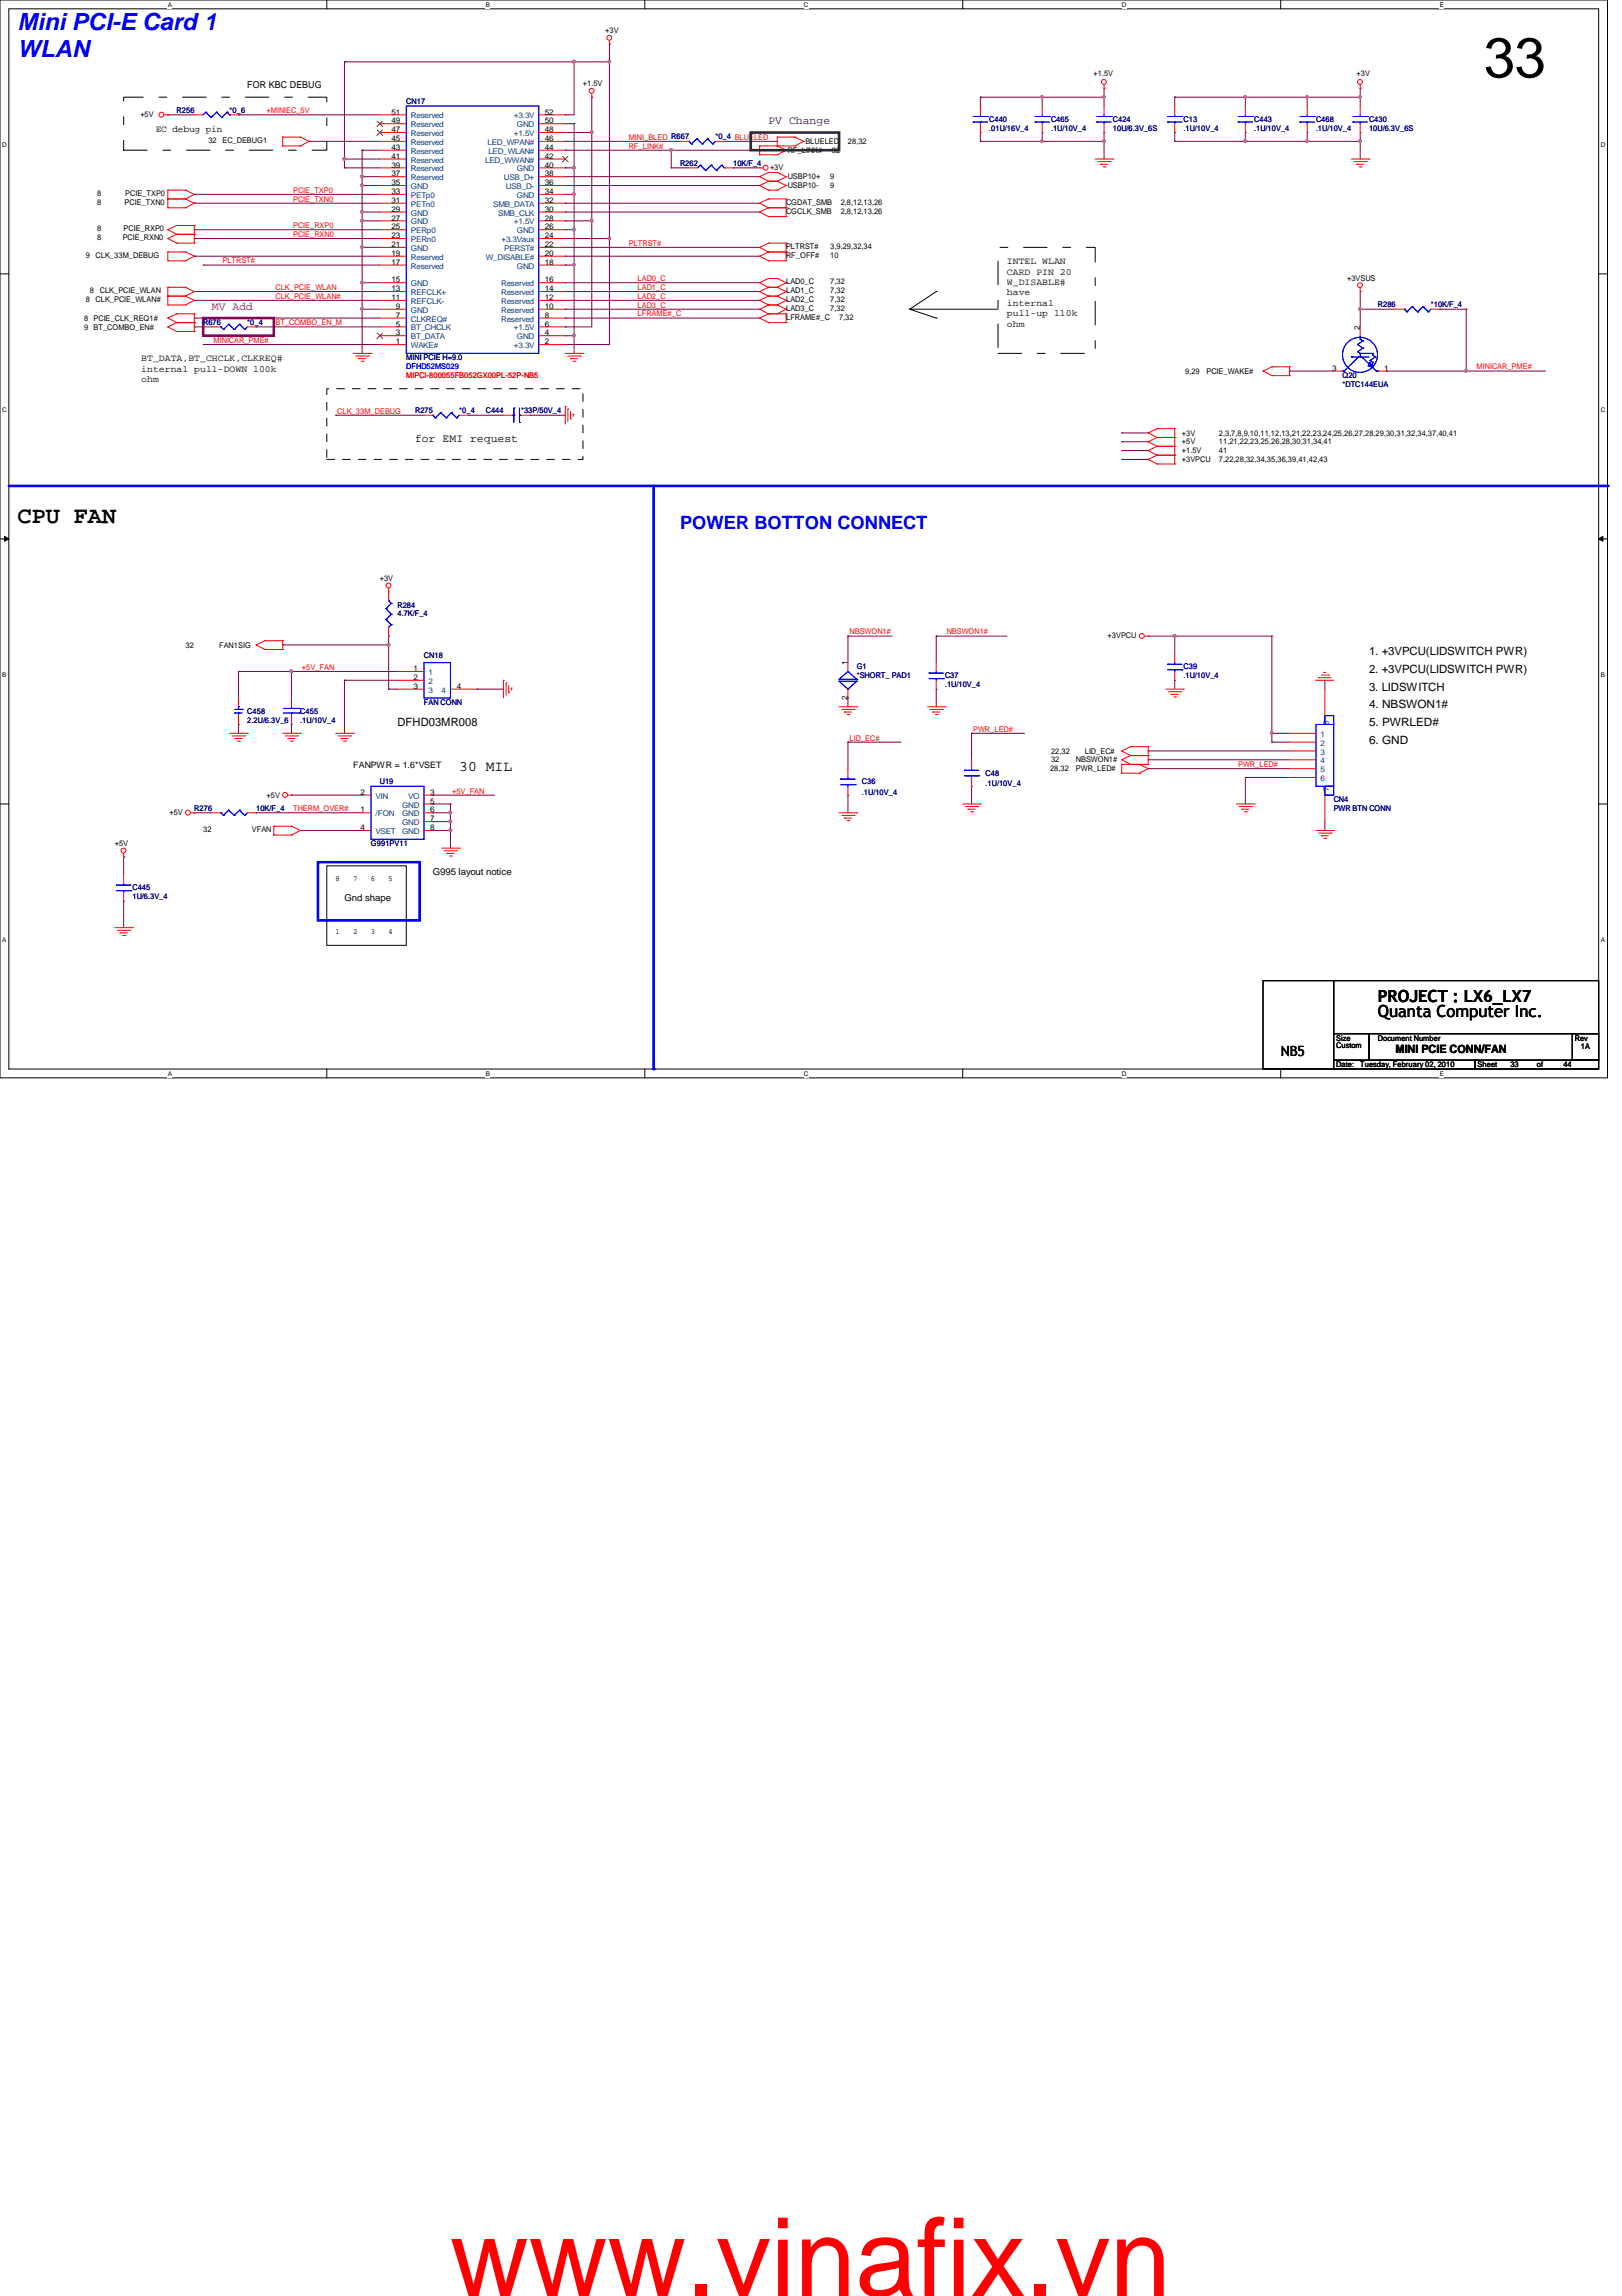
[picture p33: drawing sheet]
<svg xmlns="http://www.w3.org/2000/svg" width="210mm" height="297mm" viewBox="0 0 210 297" stroke-linecap="round" stroke-linejoin="round" font-family="sans-serif">
<defs><g id="words">
<text font-size="14.1" fill="#f00" x="58.2" y="297">www.vinafix.vn</text>
<text font-size="7.3" x="192" y="10">33</text>
<g font-size="3" fill="#00f">
<text x="2.3" y="3.9">Mini PCI-E Card 1</text>
<text x="2.3" y="7.4">WLAN</text>
</g>
<text font-size="3" x="2.3" y="67.7">CPU FAN</text>
<text font-size="2.4" fill="#00f" x="88" y="68.5">POWER BOTTON CONNECT</text>
<g font-size="2.2">
<text x="178.3" y="131.6">Quanta Computer Inc.</text>
<text x="178.3" y="129.6">PROJECT : LX6_LX7</text>
</g>
<text font-size="1.9" x="59.4" y="99.8">30 MIL</text>
<text font-size="1.8" x="165.7" y="136.7">NB5</text>
<text font-size="1.5" fill="#400040" x="99.4" y="16.1">PV Change</text>
<text font-size="1.5" fill="#800080" x="27.4" y="40.1">MV Add</text>
<g font-size="1.5">
<text x="53.7" y="57.2">for EMI request</text>
<text x="177.2" y="84.8">1. +3VPCU(LIDSWITCH PWR)</text>
<text x="177.2" y="87.1">2. +3VPCU(LIDSWITCH PWR)</text>
<text x="177.2" y="89.4">3. LIDSWITCH</text>
<text x="51.4" y="93.9">DFHD03MR008</text>
<text x="177.2" y="91.7">4. NBSWON1#</text>
<text x="177.2" y="93.9">5. PWRLED#</text>
<text x="177.2" y="96.2">6. GND</text>
<text x="180.6" y="136.2">MINI PCIE CONN/FAN</text>
</g>
<g font-size="1.2">
<text x="32" y="11.4">FOR KBC DEBUG</text>
<text x="20.2" y="17">EC debug pin</text>
<text x="130.3" y="34.2">INTEL WLAN</text>
<text x="130.3" y="35.5">CARD PIN 20</text>
<text x="130.3" y="36.9">W_DISABLE#</text>
<text x="130.3" y="38.2">have</text>
<text x="130.3" y="39.6">internal</text>
<text x="130.3" y="40.9">pull-up 110k</text>
<text x="18.3" y="46.7">BT_DATA,BT_CHCLK,CLKREQ#</text>
<text x="130.3" y="42.3">ohm</text>
<text x="18.3" y="48.1">internal pull-DOWN 100k</text>
<text x="18.3" y="49.4">ohm</text>
<text x="56" y="113.2">G995 layout notice</text>
<text x="44.6" y="116.6">Gnd shape</text>
</g>
<text font-size="1.1" x="45.7" y="99.4">FANPWR = 1.6*VSET</text>
<g font-size="1">
<text x="78.3" y="4.3">+3V</text>
<text x="75.4" y="11.2">+1.5V</text>
<text x="141.5" y="9.8">+1.5V</text>
<text x="175.6" y="9.8">+3V</text>
<text x="18.2" y="15.2">+5V</text>
<text x="50.7" y="14.8">51</text>
<text x="50.7" y="16">49</text>
<text x="50.7" y="17.1">47</text>
<text x="70.5" y="14.8">52</text>
<text x="70.5" y="16">50</text>
<text x="70.5" y="17.1">48</text>
<text x="27" y="18.5">32</text>
<text x="28.8" y="18.5">EC_DEBUG1</text>
<text x="50.7" y="18.2">45</text>
<text x="50.7" y="19.4">43</text>
<text x="50.7" y="20.5">41</text>
<text x="50.7" y="21.7">39</text>
<text x="50.7" y="22.8">37</text>
<text x="50.7" y="24">35</text>
<text x="70.5" y="18.2">46</text>
<text x="70.5" y="19.4">44</text>
<text x="70.5" y="20.5">42</text>
<text x="70.5" y="21.7">40</text>
<text x="70.5" y="22.8">38</text>
<text x="70.5" y="24">36</text>
<text x="99.7" y="22.1">+3V</text>
<text x="101.9" y="19.8">RF_LINK#</text>
<text x="101.9" y="23.2">USBP10+</text>
<text x="104.2" y="18.6">BLUELED</text>
<text x="107.4" y="23.2">9</text>
<text x="107.7" y="19.8">32</text>
<text x="109.7" y="18.6">28,32</text>
<text x="12.6" y="26.5">8</text>
<text x="12.6" y="29.9">8</text>
<text x="12.6" y="25.4">8</text>
<text x="16" y="29.9">PCIE_RXP0</text>
<text x="16.1" y="26.5">PCIE_TXN0</text>
<text x="16.2" y="25.4">PCIE_TXP0</text>
<text x="50.7" y="25.1">33</text>
<text x="50.7" y="26.2">31</text>
<text x="50.7" y="27.4">29</text>
<text x="50.7" y="28.5">27</text>
<text x="50.7" y="29.7">25</text>
<text x="70.5" y="25.1">34</text>
<text x="70.5" y="26.2">32</text>
<text x="70.5" y="27.4">30</text>
<text x="70.5" y="28.5">28</text>
<text x="70.5" y="29.7">26</text>
<text x="101.7" y="27.6">CGCLK_SMB</text>
<text x="101.7" y="26.5">CGDAT_SMB</text>
<text x="101.9" y="24.3">USBP10-</text>
<text x="107.4" y="24.3">9</text>
<text x="108.8" y="27.6">2,8,12,13,26</text>
<text x="108.8" y="26.5">2,8,12,13,26</text>
<text x="11.1" y="33.4">9</text>
<text x="12.4" y="33.4">CLK_33M_DEBUG</text>
<text x="12.6" y="31.1">8</text>
<text x="15.9" y="31.1">PCIE_RXN0</text>
<text x="50.7" y="30.8">23</text>
<text x="50.7" y="32">21</text>
<text x="50.7" y="33.1">19</text>
<text x="50.7" y="34.2">17</text>
<text x="70.5" y="30.8">24</text>
<text x="70.5" y="32">22</text>
<text x="70.5" y="33.1">20</text>
<text x="70.5" y="34.2">18</text>
<text x="101.7" y="33.4">RF_OFF#</text>
<text x="101.7" y="32.2">PLTRST#</text>
<text x="107.4" y="33.4">10</text>
<text x="107.4" y="32.2">3,9,29,32,34</text>
<text x="10.9" y="41.5">8 PCIE_CLK_REQ1#</text>
<text x="11.1" y="39.1">8</text>
<text x="11.6" y="37.9">8</text>
<text x="12.4" y="39.1">CLK_PCIE_WLAN#</text>
<text x="12.9" y="37.9">CLK_PCIE_WLAN</text>
<text x="50.7" y="36.5">15</text>
<text x="50.7" y="37.7">13</text>
<text x="50.7" y="38.8">11</text>
<text x="51.2" y="40">9</text>
<text x="51.2" y="41.1">7</text>
<text x="70.5" y="36.5">16</text>
<text x="70.5" y="37.7">14</text>
<text x="70.5" y="38.8">12</text>
<text x="70.5" y="40">10</text>
<text x="70.5" y="41.1">8</text>
<text x="101.7" y="36.8">LAD0_C</text>
<text x="101.7" y="37.9">LAD1_C</text>
<text x="101.7" y="39.1">LAD2_C</text>
<text x="101.7" y="41.4">LFRAME#_C</text>
<text x="101.7" y="40.2">LAD3_C</text>
<text x="107.4" y="36.8">7,32</text>
<text x="107.4" y="37.9">7,32</text>
<text x="107.4" y="39.1">7,32</text>
<text x="107.4" y="40.2">7,32</text>
<text x="108.6" y="41.4">7,32</text>
<text x="174.3" y="36.3">+3VSUS</text>
<text x="10.9" y="42.6">9 BT_COMBO_EN#</text>
<text x="51.2" y="42.2">5</text>
<text x="51.2" y="43.4">3</text>
<text x="51.2" y="44.5">1</text>
<text x="70.5" y="42.2">6</text>
<text x="70.5" y="43.4">4</text>
<text x="70.5" y="44.5">2</text>
<text x="172.4" y="48">3</text>
<text x="176" y="42.6" transform="rotate(-90 176 42.6)">2</text>
<text x="179.1" y="48">1</text>
<text x="153.4" y="48.3">9,29</text>
<text x="156.1" y="48.3">PCIE_WAKE#</text>
<text x="153" y="57.5">+5V</text>
<text x="153" y="58.6">+1.5V</text>
<text x="153" y="56.3">+3V</text>
<text x="153" y="59.8">+3VPCU</text>
<text x="157.7" y="58.6">41</text>
<text x="157.7" y="59.8">7,22,28,32,34,35,36,39,41,42,43</text>
<text x="157.7" y="57.5">11,21,22,23,25,26,28,30,31,34,41</text>
<text x="157.7" y="56.3">2,3,7,8,9,10,11,12,13,21,22,23,24,25,26,27,28,29,30,31,32,34,37,40,41</text>
<text x="49.1" y="75.2">+3V</text>
<text x="24" y="83.8">32</text>
<text x="28.4" y="83.8">FAN1SIG</text>
<text x="143.3" y="82.5">+3VPCU</text>
<text x="53.5" y="86.8">1</text>
<text x="53.5" y="88">2</text>
<text x="53.5" y="89.1">3</text>
<text x="59.1" y="89.1">4</text>
<text x="109.7" y="86.1" transform="rotate(-90 109.7 86.1)">1</text>
<text x="109.7" y="90.6" transform="rotate(-90 109.7 90.6)">2</text>
<text x="135.9" y="99.8">28,32</text>
<text x="136" y="98.6">32</text>
<text x="136" y="97.5">22,32</text>
<text x="139.2" y="98.6">NBSWON1#</text>
<text x="139.2" y="99.8">PWR_LED#</text>
<text x="140.4" y="97.5">LID_EC#</text>
<text x="21.9" y="105.5">+5V</text>
<text x="26.3" y="107.7">32</text>
<text x="32.6" y="107.7">VFAN</text>
<text x="34.5" y="103.2">+5V</text>
<text x="46.7" y="105.1">1</text>
<text x="46.7" y="102.8">2</text>
<text x="46.7" y="107.4">4</text>
<text x="55.7" y="102.8">3</text>
<text x="55.7" y="104">5</text>
<text x="55.7" y="105.1">6</text>
<text x="55.7" y="106.3">7</text>
<text x="55.7" y="107.4">8</text>
<text x="14.9" y="109.5">+5V</text>
<text x="43.4" y="114">8</text>
<text x="45.7" y="114">7</text>
<text x="48" y="114">6</text>
<text x="50.3" y="114">5</text>
<text x="43.4" y="120.9">1</text>
<text x="45.7" y="120.9">2</text>
<text x="48" y="120.9">3</text>
<text x="50.3" y="120.9">4</text>
<text x="172.9" y="134.6">Size</text>
<text x="172.9" y="135.6">Custom</text>
<text x="178.3" y="134.6">Document Number</text>
<text x="203.8" y="134.6">Rev</text>
<text x="204.6" y="135.8">1A</text>
<text x="172.9" y="138">Date:</text>
<text x="176" y="138">Tuesday, February 02, 2010</text>
<text x="191.2" y="138">Sheet</text>
<text x="195.5" y="138">33</text>
<text x="198.9" y="138">of</text>
<text x="202.3" y="138">44</text>
</g>
<g font-size="1" fill="#000080">
<text x="22.9" y="14.6">R256</text>
<text x="29.7" y="14.6">*0_6</text>
<text x="52.6" y="13.5">CN17</text>
<text x="128" y="15.7">C440</text>
<text x="128" y="16.9">.01U/16V_4</text>
<text x="136" y="15.7">C465</text>
<text x="136" y="16.9">.1U/10V_4</text>
<text x="144" y="15.7">C424</text>
<text x="144" y="16.9">10U/6.3V_6S</text>
<text x="153.2" y="15.7">C13</text>
<text x="153.2" y="16.9">.1U/10V_4</text>
<text x="162.3" y="15.7">C443</text>
<text x="162.3" y="16.9">.1U/10V_4</text>
<text x="170.3" y="15.7">C468</text>
<text x="170.3" y="16.9">.1U/10V_4</text>
<text x="177.2" y="15.7">C430</text>
<text x="177.2" y="16.9">10U/6.3V_6S</text>
<text x="88" y="21.5">R262</text>
<text x="92.6" y="18">*0_4 BLUELED</text>
<text x="94.9" y="21.5">10K/F_4</text>
<text x="178.3" y="39.8">R286</text>
<text x="185.2" y="39.8">*10K/F_4</text>
<text x="26.3" y="42">R676</text>
<text x="32" y="42">*0_4</text>
<text x="52.6" y="46.6">MINI PCIE H=9.0</text>
<text x="53.7" y="53.5">R275</text>
<text x="59.4" y="53.5">*0_4</text>
<text x="62.9" y="53.5">C444</text>
<text x="67.4" y="53.5">*33P/50V_4</text>
<text x="173.7" y="48.9">Q20</text>
<text x="173.7" y="50">*DTC144EUA</text>
<text x="51.4" y="78.6">R284</text>
<text x="51.4" y="79.8">4.7K/F_4</text>
<text x="54.9" y="85.1">CN18</text>
<text x="110.9" y="86.6">G1</text>
<text x="110.9" y="87.8">*SHORT_ PAD1</text>
<text x="122.3" y="87.8">C37</text>
<text x="122.3" y="88.9">.1U/10V_4</text>
<text x="153.2" y="86.6">C39</text>
<text x="153.2" y="87.8">.1U/10V_4</text>
<text x="32" y="92.3">C458</text>
<text x="32" y="93.5">2.2U/6.3V_6</text>
<text x="38.9" y="92.3">C455</text>
<text x="38.9" y="93.5">.1U/10V_4</text>
<text x="54.9" y="91.2">FAN CONN</text>
<text x="49.1" y="101.5">U19</text>
<text x="111.5" y="101.5">C36</text>
<text x="127.6" y="100.3">C48</text>
<text x="127.6" y="101.7">.1U/10V_4</text>
<text x="25.1" y="104.9">R276</text>
<text x="33.1" y="104.9">10K/F_4</text>
<text x="111.5" y="102.8">.1U/10V_4</text>
<text x="172.6" y="103.8">CN4</text>
<text x="172.6" y="104.9">PWR BTN CONN</text>
<text x="48" y="109.5">G991PV11</text>
<text x="17.1" y="115.2">C445</text>
<text x="17.1" y="116.3">1U/6.3V_4</text>
</g>
<g font-size="1" fill="#f00">
<text x="34.5" y="14.6">+MINIEC_5V</text>
<text x="81.4" y="18.1">MINI_BLED R667</text>
<text x="81.4" y="19.2">RF_LINK#</text>
<text x="37.9" y="26.1">PCIE_TXN0</text>
<text x="37.9" y="29.5">PCIE_RXP0</text>
<text x="37.9" y="24.9">PCIE_TXP0</text>
<text x="28.8" y="34.1">PLTRST#</text>
<text x="37.9" y="30.6">PCIE_RXN0</text>
<text x="81.4" y="31.8">PLTRST#</text>
<text x="35.6" y="37.5">CLK_PCIE_WLAN</text>
<text x="35.6" y="38.7">CLK_PCIE_WLAN#</text>
<text x="82.5" y="40.9">LFRAME#_C</text>
<text x="82.5" y="36.4">LAD0_C</text>
<text x="82.5" y="37.5">LAD1_C</text>
<text x="82.5" y="39.8">LAD3_C</text>
<text x="82.5" y="38.7">LAD2_C</text>
<text x="27.6" y="44.4">MINICAR_PME#</text>
<text x="35.6" y="42.1">BT_COMBO_EN_M</text>
<text x="191.1" y="47.8">MINICAR_PME#</text>
<text x="43.6" y="53.5">CLK_33M_DEBUG</text>
<text x="52.6" y="48.9">MIPCI-800055FB052GX00PL-52P-NB5</text>
<text x="109.9" y="82.1">NBSWON1#</text>
<text x="122.5" y="82.1">NBSWON1#</text>
<text x="39.1" y="86.7">+5V_FAN</text>
<text x="109.9" y="95.8">LID_EC#</text>
<text x="125.9" y="94.7">PWR_LED#</text>
<text x="160.2" y="99.2">PWR_LED#</text>
<text x="37.9" y="104.9">THERM_OVER#</text>
<text x="58.5" y="102.7">+5V_FAN</text>
</g>
<g font-size="1" fill="#004080">
<text x="53.2" y="15.3">Reserved</text>
<text x="53.2" y="16.5">Reserved</text>
<text x="53.2" y="17.6">Reserved</text>
<text x="66.5" y="15.3">+3.3V</text>
<text x="66.5" y="17.6">+1.5V</text>
<text x="66.9" y="16.5">GND</text>
<text x="53.2" y="18.8">Reserved</text>
<text x="53.2" y="19.9">Reserved</text>
<text x="53.2" y="21">Reserved</text>
<text x="53.2" y="22.2">Reserved</text>
<text x="53.2" y="23.3">Reserved</text>
<text x="62.8" y="21">LED_WWAN#</text>
<text x="63.1" y="18.8">LED_WPAN#</text>
<text x="63.2" y="19.9">LED_WLAN#</text>
<text x="65.2" y="23.3">USB_D+</text>
<text x="66.9" y="22.2">GND</text>
<text x="53.2" y="24.5">GND</text>
<text x="53.2" y="25.6">PETp0</text>
<text x="53.2" y="26.8">PETn0</text>
<text x="53.2" y="27.9">GND</text>
<text x="53.2" y="29">GND</text>
<text x="63.8" y="26.8">SMB_DATA</text>
<text x="64.5" y="27.9">SMB_CLK</text>
<text x="65.4" y="24.5">USB_D-</text>
<text x="66.5" y="29">+1.5V</text>
<text x="66.9" y="25.6">GND</text>
<text x="53.2" y="30.2">PERp0</text>
<text x="53.2" y="31.3">PERn0</text>
<text x="53.2" y="32.5">GND</text>
<text x="53.2" y="33.6">Reserved</text>
<text x="53.2" y="34.8">Reserved</text>
<text x="62.9" y="33.6">W_DISABLE#</text>
<text x="64.9" y="31.3">+3.3Vaux</text>
<text x="65.2" y="32.5">PERST#</text>
<text x="66.9" y="30.2">GND</text>
<text x="66.9" y="34.8">GND</text>
<text x="53.2" y="37">GND</text>
<text x="53.2" y="38.2">REFCLK+</text>
<text x="53.2" y="39.3">REFCLK-</text>
<text x="53.2" y="40.5">GND</text>
<text x="53.2" y="41.6">CLKREQ#</text>
<text x="64.9" y="37">Reserved</text>
<text x="64.9" y="38.2">Reserved</text>
<text x="64.9" y="39.3">Reserved</text>
<text x="64.9" y="40.5">Reserved</text>
<text x="64.9" y="41.6">Reserved</text>
<text x="53.2" y="42.8">BT_CHCLK</text>
<text x="53.2" y="43.9">BT_DATA</text>
<text x="53.2" y="45">WAKE#</text>
<text x="66.5" y="42.8">+1.5V</text>
<text x="66.5" y="45">+3.3V</text>
<text x="66.9" y="43.9">GND</text>
<text x="55.5" y="87.3">1</text>
<text x="55.5" y="88.5">2</text>
<text x="55.5" y="89.6">3</text>
<text x="57.1" y="89.6">4</text>
<text x="170.9" y="95.3">1</text>
<text x="172" y="93.8" transform="rotate(-90 172 93.8)">8</text>
<text x="170.9" y="96.5">2</text>
<text x="170.9" y="97.6">3</text>
<text x="170.9" y="98.8">4</text>
<text x="170.9" y="99.9">5</text>
<text x="170.9" y="101">6</text>
<text x="48.6" y="105.6">/FON</text>
<text x="48.6" y="103.3">VIN</text>
<text x="48.6" y="107.9">VSET</text>
<text x="52" y="104.5">GND</text>
<text x="52" y="105.6">GND</text>
<text x="52" y="106.8">GND</text>
<text x="52" y="107.9">GND</text>
<text x="52.8" y="103.3">VO</text>
<text x="172" y="102.3" transform="rotate(-90 172 102.3)">7</text>
</g>
<text font-size="1" fill="#00f" x="52.6" y="47.8">DFHD52MS029</text>
<g font-size=".8">
<text x="21.7" y=".9">A</text>
<text x="62.9" y=".9">B</text>
<text x="104" y=".9">C</text>
<text x="145.2" y=".9">D</text>
<text x="186.3" y=".9">E</text>
<text x=".3" y="19.1">D</text>
<text x="207.2" y="19.1">D</text>
<text x=".3" y="53.3">C</text>
<text x="207.2" y="53.3">C</text>
<text x=".3" y="87.6">B</text>
<text x="207.2" y="87.6">B</text>
<text x=".3" y="121.9">A</text>
<text x="207.2" y="121.9">A</text>
<text x="21.7" y="139.2">A</text>
<text x="62.9" y="139.2">B</text>
<text x="104" y="139.2">C</text>
<text x="145.2" y="139.2">D</text>
<text x="186.3" y="139.2">E</text>
</g>
</g></defs>
<path d="M0 0h208v139.4h-208zM1.1 1.1h205.8v137.2h-205.8z" fill="none" stroke="#000" stroke-width=".13"/>
<g fill="#fff">
<path d="M21.7 .1h.6v1h-.6z"/>
<path d="M21.7 138.4h.6v1h-.6z"/>
</g>
<path d="M42.3 0v1.1M42.3 138.3v1.1" fill="none" stroke="#000" stroke-width=".13"/>
<g fill="#fff">
<path d="M62.9 .1h.5v1h-.5z"/>
<path d="M62.9 138.4h.5v1h-.5z"/>
</g>
<path d="M83.4 0v1.1M83.4 138.3v1.1" fill="none" stroke="#000" stroke-width=".13"/>
<g fill="#fff">
<path d="M104 .1h.6v1h-.6z"/>
<path d="M104 138.4h.6v1h-.6z"/>
</g>
<path d="M124.6 0v1.1M124.6 138.3v1.1" fill="none" stroke="#000" stroke-width=".13"/>
<g fill="#fff">
<path d="M145.2 .1h.6v1h-.6z"/>
<path d="M145.2 138.4h.6v1h-.6z"/>
</g>
<path d="M165.7 0v1.1M165.7 138.3v1.1" fill="none" stroke="#000" stroke-width=".13"/>
<g fill="#fff">
<path d="M186.3 .1h.6v1h-.6z"/>
<path d="M186.3 138.4h.6v1h-.6z"/>
<path d="M.3 18.3h.6v.9h-.6z"/>
<path d="M207.2 18.3h.6v.9h-.6z"/>
<path d="M.3 52.6h.6v.9h-.6z"/>
<path d="M207.2 52.6h.6v.9h-.6z"/>
</g>
<path d="M0 35.4h1.1M206.9 35.4h1.1" fill="none" stroke="#000" stroke-width=".13"/>
<g fill="#fff">
<path d="M.3 86.9h.5v.9h-.5z"/>
<path d="M207.2 86.9h.5v.9h-.5z"/>
</g>
<path d="M0 69.7h1.1M.6 69.4l.5 .3-.5 .3zM206.9 69.7l.5-.3v.6zM206.9 69.7h1.1" fill="none" stroke="#000" stroke-width=".13"/>
<path d="M.6 69.4l.5 .3-.5 .3zM206.9 69.7l.5-.3v.6z" fill="#000"/>
<g fill="#fff">
<path d="M.3 121.2h.5v.9h-.5z"/>
<path d="M207.2 121.2h.5v.9h-.5z"/>
</g>
<path d="M0 104h1.1M206.9 104h1.1" fill="none" stroke="#000" stroke-width=".13"/>
<g fill="none" stroke="#800040" stroke-width=".13">
<path d="M86.9 19.4h.1M86.9 19.4h11.4M169.2 12.6h.1M169.2 12.6v1.1M25.1 26.3h.1M25.1 30.9h.1M25.1 37.7h.1M25.1 38.9h.1M25.1 29.7h.1M25.1 25.1h.1M25.1 26.3h24M25.1 30.9h24"/>
<path d="M25.1 37.7h24M25.1 38.9h24M25.1 29.7h24M25.1 25.1h24M73.2 32h.1M73.2 32h25.1M25.1 41.1h.1M25.1 41.1h24M26.3 44.6h.1M26.3 44.6h22.8"/>
</g>
<path d="M86.7 19.3h.3v.2l-.2 .1-.1-.1z" fill-rule="evenodd" fill="#f0f"/>
<path d="M86.7 19.3h.3v.2l-.2 .1-.1-.1z" fill="none" stroke="#f0f" stroke-width=".13"/>
<g fill="none" stroke="#800040" stroke-width=".13">
<path d="M73.2 14.9h.1M73.2 14.9h1.1M76.6 12.6h.1M76.6 12.6v4.5M126.9 12.6h.1M126.9 12.6v1.1M134.9 12.6h.1M134.9 12.6v1.1M46.9 32h.1M46.9 32h2.2M73.2 30.9h.1M73.2 28.6h.1"/>
<path d="M73.2 30.9h5.7M73.2 28.6h3.4M74.3 29.7h.1M74.3 29.7v4.6"/>
</g>
<path d="M74.1 29.6h.3v.2l-.1 .1-.2-.1z" fill-rule="evenodd" fill="#f0f"/>
<path d="M74.1 29.6h.3v.2l-.1 .1-.2-.1z" fill="none" stroke="#f0f" stroke-width=".13"/>
<path d="M126.9 12.6h.1M126.9 12.6h8M169.2 12.6h.1M169.2 12.6h6.8M176 12.6h.1M176 12.6v1.1" fill="none" stroke="#800040" stroke-width=".13"/>
<path d="M175.9 12.4h.2v.3h-.1h-.1z" fill-rule="evenodd" fill="#f0f"/>
<path d="M175.9 12.4h.2v.3h-.1h-.1z" fill="none" stroke="#f0f" stroke-width=".13"/>
<path d="M76.6 17.1h.1M76.6 17.1v25.2M126.9 17.1h.1M126.9 17.1v1.2M73.2 25.1h.1M73.2 25.1h1.1M76.6 28.6h.1" fill="none" stroke="#800040" stroke-width=".13"/>
<path d="M76.4 28.4h.3v.3h-.2h-.1z" fill-rule="evenodd" fill="#f0f"/>
<path d="M76.4 28.4h.3v.3h-.2h-.1z" fill="none" stroke="#f0f" stroke-width=".13"/>
<path d="M76.4 17h.3v.2l-.2 .1-.1-.1z" fill-rule="evenodd" fill="#f0f"/>
<path d="M76.4 17h.3v.2l-.2 .1-.1-.1z" fill="none" stroke="#f0f" stroke-width=".13"/>
<path d="M134.9 12.6h.1M134.9 12.6h8M73.2 42.3h.1M73.2 42.3h3.4" fill="none" stroke="#800040" stroke-width=".13"/>
<path d="M142.7 12.4h.3v.3h-.2h-.1z" fill-rule="evenodd" fill="#f0f"/>
<path d="M142.7 12.4h.3v.3h-.2h-.1z" fill="none" stroke="#f0f" stroke-width=".13"/>
<path d="M134.7 12.4h.3v.3h-.2h-.1z" fill-rule="evenodd" fill="#f0f"/>
<path d="M134.7 12.4h.3v.3h-.2h-.1z" fill="none" stroke="#f0f" stroke-width=".13"/>
<path d="M176 18.3h.1M176 18.3v2.3" fill="none" stroke="#800040" stroke-width=".13"/>
<path d="M175.9 18.1h.2v.3l-.1 .1-.1-.1z" fill-rule="evenodd" fill="#f0f"/>
<path d="M175.9 18.1h.2v.3l-.1 .1-.1-.1z" fill="none" stroke="#f0f" stroke-width=".13"/>
<g fill="none" stroke="#800040" stroke-width=".13">
<path d="M73.2 17.1h.1M73.2 17.1h3.4M142.9 12.6h.1M142.9 11.4h.1M142.9 11.4v2.3M73.2 33.1h.1M73.2 33.1h25.1M94.9 21.7h.1M94.9 21.7h3.4M73.2 43.4h.1M73.2 43.4h1.1M166.9 48h.1"/>
<path d="M166.9 48h5.7M189.7 48h.1M189.7 48h10.3"/>
</g>
<path d="M189.6 47.8h.2v.3l-.1 .1-.1-.1z" fill-rule="evenodd" fill="#f0f"/>
<path d="M189.6 47.8h.2v.3l-.1 .1-.1-.1z" fill="none" stroke="#f0f" stroke-width=".13"/>
<g fill="none" stroke="#800040" stroke-width=".13">
<path d="M73.2 18.3h.1M73.2 18.3h14.8M86.9 19.4h.1M86.9 19.4v2.3M44.6 21.7h.1M44.6 20.6h.1M44.6 21.7h4.5M44.6 20.6v1.1M44.6 20.6h4.5M86.9 21.7h.1M86.9 21.7h2.3M43.4 53.7h.1"/>
<path d="M43.4 53.7h11.5M60.6 53.7h.1M60.6 53.7h4.6M68.6 53.7h.1M68.6 53.7h4.6"/>
</g>
<path d="M44.4 20.4h.3v.3h-.2h-.1z" fill-rule="evenodd" fill="#f0f"/>
<path d="M44.4 20.4h.3v.3h-.2h-.1z" fill="none" stroke="#f0f" stroke-width=".13"/>
<path d="M44.6 8h.1M44.6 8v12.6M74.3 8h.1M74.3 8v6.9M78.9 5.7h.1M78.9 5.7v2.3M78.9 30.9h.1M78.9 30.9v13.7" fill="none" stroke="#800040" stroke-width=".13"/>
<path d="M78.7 30.7h.3v.3h-.2h-.1z" fill-rule="evenodd" fill="#f0f"/>
<path d="M78.7 30.7h.3v.3h-.2h-.1z" fill="none" stroke="#f0f" stroke-width=".13"/>
<path d="M73.2 44.6h.1M73.2 44.6h5.7M176 40h.1M176 40h4.6M176 40v2.3" fill="none" stroke="#800040" stroke-width=".13"/>
<path d="M175.9 39.8h.2v.3l-.1 .1-.1-.1z" fill-rule="evenodd" fill="#f0f"/>
<path d="M175.9 39.8h.2v.3l-.1 .1-.1-.1z" fill="none" stroke="#f0f" stroke-width=".13"/>
<path d="M134.9 18.3h.1M134.9 18.3h8M46.9 24h.1M46.9 24v3.4M186.3 40h.1M186.3 40h3.4M189.7 40h.1M189.7 40v8" fill="none" stroke="#800040" stroke-width=".13"/>
<path d="M46.7 23.8h.3v.3l-.2 .1-.1-.1z" fill-rule="evenodd" fill="#f0f"/>
<path d="M46.7 23.8h.3v.3l-.2 .1-.1-.1z" fill="none" stroke="#f0f" stroke-width=".13"/>
<path d="M73.2 16h.1M73.2 16h1.1M134.9 17.1h.1M134.9 17.1v1.2M169.2 17.1h.1M169.2 17.1v1.2M73.2 21.7h.1M73.2 21.7h1.1" fill="none" stroke="#800040" stroke-width=".13"/>
<path d="M134.7 18.1h.3v.3l-.2 .1-.1-.1z" fill-rule="evenodd" fill="#f0f"/>
<path d="M134.7 18.1h.3v.3l-.2 .1-.1-.1z" fill="none" stroke="#f0f" stroke-width=".13"/>
<path d="M46.9 32h.1M46.9 32v4.6" fill="none" stroke="#800040" stroke-width=".13"/>
<path d="M46.7 31.8h.3v.3l-.2 .1-.1-.1z" fill-rule="evenodd" fill="#f0f"/>
<path d="M46.7 31.8h.3v.3l-.2 .1-.1-.1z" fill="none" stroke="#f0f" stroke-width=".13"/>
<path d="M46.9 19.4h.1M46.9 19.4v4.6M46.9 36.6h.1M46.9 22.9h.1M46.9 36.6h2.2M74.3 43.4h.1M74.3 43.4v2.3" fill="none" stroke="#800040" stroke-width=".13"/>
<path d="M74.1 43.3h.3v.2l-.1 .1-.2-.1z" fill-rule="evenodd" fill="#f0f"/>
<path d="M74.1 43.3h.3v.2l-.1 .1-.2-.1z" fill="none" stroke="#f0f" stroke-width=".13"/>
<path d="M46.9 27.4h.1M46.9 27.4h2.2M74.3 21.7h.1M74.3 21.7v3.4" fill="none" stroke="#800040" stroke-width=".13"/>
<path d="M74.1 21.6h.3v.2l-.1 .1-.2-.1z" fill-rule="evenodd" fill="#f0f"/>
<path d="M74.1 21.6h.3v.2l-.1 .1-.2-.1z" fill="none" stroke="#f0f" stroke-width=".13"/>
<path d="M46.9 24h.1M46.9 22.9h.1M46.9 24h2.2M46.9 22.9h2.2" fill="none" stroke="#800040" stroke-width=".13"/>
<path d="M46.7 22.7h.3v.3h-.2h-.1z" fill-rule="evenodd" fill="#f0f"/>
<path d="M46.7 22.7h.3v.3h-.2h-.1z" fill="none" stroke="#f0f" stroke-width=".13"/>
<path d="M46.9 36.6h.1M46.9 36.6v3.4" fill="none" stroke="#800040" stroke-width=".13"/>
<path d="M46.7 39.8h.3v.3l-.2 .1-.1-.1z" fill-rule="evenodd" fill="#f0f"/>
<path d="M46.7 39.8h.3v.3l-.2 .1-.1-.1z" fill="none" stroke="#f0f" stroke-width=".13"/>
<path d="M46.7 36.4h.3v.3h-.2h-.1z" fill-rule="evenodd" fill="#f0f"/>
<path d="M46.7 36.4h.3v.3h-.2h-.1z" fill="none" stroke="#f0f" stroke-width=".13"/>
<path d="M142.9 18.3h.1M142.9 18.3v2.3" fill="none" stroke="#800040" stroke-width=".13"/>
<path d="M142.7 18.1h.3v.3l-.2 .1-.1-.1z" fill-rule="evenodd" fill="#f0f"/>
<path d="M142.7 18.1h.3v.3l-.2 .1-.1-.1z" fill="none" stroke="#f0f" stroke-width=".13"/>
<path d="M46.9 28.6h.1M46.9 28.6v3.4M46.9 40h.1M46.9 40v5.7" fill="none" stroke="#800040" stroke-width=".13"/>
<path d="M46.7 28.4h.3v.3h-.2h-.1z" fill-rule="evenodd" fill="#f0f"/>
<path d="M46.7 28.4h.3v.3h-.2h-.1z" fill="none" stroke="#f0f" stroke-width=".13"/>
<path d="M46.9 19.4h.1M46.9 19.4h2.2M169.2 18.3h.1M169.2 18.3h6.8M46.9 28.6h.1M46.9 27.4h.1M46.9 28.6h2.2M46.9 27.4v1.2M73.2 29.7h.1M73.2 29.7h1.1M46.9 40h.1M46.9 40h2.2" fill="none" stroke="#800040" stroke-width=".13"/>
<path d="M46.7 27.3h.3v.2l-.2 .1-.1-.1z" fill-rule="evenodd" fill="#f0f"/>
<path d="M46.7 27.3h.3v.2l-.2 .1-.1-.1z" fill="none" stroke="#f0f" stroke-width=".13"/>
<path d="M74.3 16h.1M74.3 16v5.7M73.2 34.3h.1M73.2 34.3h1.1M74.3 25.1h.1M74.3 25.1v4.6" fill="none" stroke="#800040" stroke-width=".13"/>
<path d="M74.1 25h.3v.2l-.1 .1-.2-.1z" fill-rule="evenodd" fill="#f0f"/>
<path d="M74.1 25h.3v.2l-.1 .1-.2-.1z" fill="none" stroke="#f0f" stroke-width=".13"/>
<g fill="none" stroke="#800040" stroke-width=".13">
<path d="M126.9 18.3h.1M126.9 18.3h8M142.9 17.1h.1M142.9 17.1v1.2M152 12.6h.1M152 17.1h.1M152 12.6v1.1M152 17.1v1.2M161.2 12.6h.1M161.2 17.1h.1M161.2 12.6v1.1M161.2 17.1v1.2"/>
<path d="M161.2 12.6h8M176 11.4h.1M176 17.1h.1M176 11.4v1.2M176 17.1v1.2M25.1 33.1h.1M25.1 33.1h24M26.3 34.3h.1M26.3 34.3h22.8M73.2 36.6h.1M73.2 37.7h.1M73.2 38.9h.1"/>
<path d="M73.2 36.6h25.1M73.2 37.7h25.1M73.2 38.9h25.1M176 37.7h.1M176 37.7v2.3M33.1 42.3h.1M33.1 42.3h16M73.2 41.1h.1M73.2 40h.1M73.2 41.1h25.1M73.2 40h25.1M179.5 48h.1"/>
<path d="M179.5 48h10.2"/>
</g>
<path d="M169 12.4h.3v.3h-.2h-.1z" fill-rule="evenodd" fill="#f0f"/>
<path d="M169 12.4h.3v.3h-.2h-.1z" fill="none" stroke="#f0f" stroke-width=".13"/>
<path d="M161 12.4h.3v.3h-.2h-.1z" fill-rule="evenodd" fill="#f0f"/>
<path d="M161 12.4h.3v.3h-.2h-.1z" fill="none" stroke="#f0f" stroke-width=".13"/>
<path d="M152 12.6h.1M152 12.6h9.2M161.2 18.3h.1M161.2 18.3h8" fill="none" stroke="#800040" stroke-width=".13"/>
<path d="M169 18.1h.3v.3l-.2 .1-.1-.1z" fill-rule="evenodd" fill="#f0f"/>
<path d="M169 18.1h.3v.3l-.2 .1-.1-.1z" fill="none" stroke="#f0f" stroke-width=".13"/>
<path d="M161 18.1h.3v.3l-.2 .1-.1-.1z" fill-rule="evenodd" fill="#f0f"/>
<path d="M161 18.1h.3v.3l-.2 .1-.1-.1z" fill="none" stroke="#f0f" stroke-width=".13"/>
<path d="M44.6 8h.1M44.6 8h34.3M74.3 8h.1M152 18.3h.1M152 18.3h9.2M73.2 24h.1M73.2 22.9h.1M73.2 24h25.1M73.2 22.9h25.1" fill="none" stroke="#800040" stroke-width=".13"/>
<path d="M74.1 7.8h.3v.3l-.1 .1-.2-.1z" fill-rule="evenodd" fill="#f0f"/>
<path d="M74.1 7.8h.3v.3l-.1 .1-.2-.1z" fill="none" stroke="#f0f" stroke-width=".13"/>
<path d="M50.3 82.3h.1M50.3 82.3v1.1" fill="none" stroke="#800040" stroke-width=".13"/>
<path d="M50.1 83.3h.3v.2l-.2 .1-.1-.1z" fill-rule="evenodd" fill="#f0f"/>
<path d="M50.1 83.3h.3v.2l-.2 .1-.1-.1z" fill="none" stroke="#f0f" stroke-width=".13"/>
<g fill="none" stroke="#800040" stroke-width=".13">
<path d="M30.9 93.7h.1M30.9 86.9h.1M30.9 86.9v3.4M30.9 93.7v1.2M30.9 86.9h6.8M44.6 88h.1M44.6 88v6.9M61.7 89.2h.1M61.7 89.2h3.5M38.9 107.4h.1M38.9 107.4h8M56 107.4h.1"/>
<path d="M56 107.4h2.3M58.3 107.4h.1M58.3 107.4v2.3"/>
</g>
<path d="M58.1 107.3h.3v.2l-.1 .1-.2-.1z" fill-rule="evenodd" fill="#f0f"/>
<path d="M58.1 107.3h.3v.2l-.1 .1-.2-.1z" fill="none" stroke="#f0f" stroke-width=".13"/>
<path d="M37.7 102.9h.1M37.7 102.9h9.2M56 106.3h.1M56 105.2h.1M56 105.2h2.3M58.3 105.2h.1M58.3 105.2v1.1h-2.3" fill="none" stroke="#800040" stroke-width=".13"/>
<path d="M58.1 105h.3v.3h-.1h-.2z" fill-rule="evenodd" fill="#f0f"/>
<path d="M58.1 105h.3v.3h-.1h-.2z" fill="none" stroke="#f0f" stroke-width=".13"/>
<path d="M25.1 105.2h.1M25.1 105.2h2.3M33.1 105.2h.1M33.1 105.2h13.8M56 104h.1M56 102.9h.1M56 104h2.3M56 102.9h8M58.3 106.3h.1M58.3 106.3v1.1" fill="none" stroke="#800040" stroke-width=".13"/>
<path d="M58.1 106.1h.3v.3l-.1 .1-.2-.1z" fill-rule="evenodd" fill="#f0f"/>
<path d="M58.1 106.1h.3v.3l-.1 .1-.2-.1z" fill="none" stroke="#f0f" stroke-width=".13"/>
<path d="M37.7 86.9h.1M37.7 86.9h13.7M16 116.6h.1M16 110.9h.1M16 110.9v2.3M16 116.6v3.4M58.3 104h.1M58.3 104v1.2" fill="none" stroke="#800040" stroke-width=".13"/>
<path d="M37.6 86.7h.2v.3h-.1h-.1z" fill-rule="evenodd" fill="#f0f"/>
<path d="M37.6 86.7h.2v.3h-.1h-.1z" fill="none" stroke="#f0f" stroke-width=".13"/>
<g fill="none" stroke="#800040" stroke-width=".13">
<path d="M73.2 19.4h.1M73.2 19.4h13.7M78.9 8h.1M78.9 8v22.9M36.6 83.4h.1M36.6 83.4h13.7M37.7 86.9h.1M37.7 93.7h.1M37.7 86.9v3.4M37.7 93.7v1.2M44.6 88h.1M44.6 88h6.8"/>
<path d="M50.3 83.4h.1M50.3 89.2h.1M50.3 83.4v5.8M50.3 89.2h1.1"/>
</g>
<path d="M78.7 7.8h.3v.3l-.2 .1-.1-.1z" fill-rule="evenodd" fill="#f0f"/>
<path d="M78.7 7.8h.3v.3l-.2 .1-.1-.1z" fill="none" stroke="#f0f" stroke-width=".13"/>
<path d="M74.3 34.3h.1M74.3 34.3v9.1" fill="none" stroke="#800040" stroke-width=".13"/>
<path d="M74.1 34.1h.3v.3l-.1 .1-.2-.1z" fill-rule="evenodd" fill="#f0f"/>
<path d="M74.1 34.1h.3v.3l-.1 .1-.2-.1z" fill="none" stroke="#f0f" stroke-width=".13"/>
<g fill="none" stroke="#800040" stroke-width=".13">
<path d="M21.7 14.9h.1M21.7 14.9h3.4M30.9 14.9h.1M30.9 14.9h18.2M40 18.3h.1M40 18.3h9.1M109.7 82.3h.1M109.7 96h.1M109.7 82.3v3.4M109.7 96v3.4M109.7 82.3h5.7M109.7 96h6.9"/>
<path d="M121.2 89.2h.1M121.2 82.3h.1M121.2 82.3h9.1M121.2 82.3v3.4M121.2 89.2v2.2M125.7 94.9h.1M125.7 94.9v3.4M125.7 94.9h6.9M152 82.3h.1M152 82.3h12.6M164.6 96h.1M164.6 96h2.3"/>
<path d="M109.7 102.9h.1M109.7 102.9v2.3M125.7 101.7h.1M125.7 101.7v2.3"/>
</g>
<path d="M151.9 82.1h.2v.3l-.1 .1-.1-.1z" fill-rule="evenodd" fill="#f0f"/>
<path d="M151.9 82.1h.2v.3l-.1 .1-.1-.1z" fill="none" stroke="#f0f" stroke-width=".13"/>
<path d="M148.6 98.3h.1M148.6 97.2h.1M148.6 98.3h18.3M148.6 97.2h18.3M164.6 82.3h.1M164.6 82.3v12.6M161.2 100.6h.1M161.2 100.6v3.4M161.2 100.6h5.7" fill="none" stroke="#800040" stroke-width=".13"/>
<path d="M164.4 94.7h.3v.3h-.2h-.1z" fill-rule="evenodd" fill="#f0f"/>
<path d="M164.4 94.7h.3v.3h-.2h-.1z" fill="none" stroke="#f0f" stroke-width=".13"/>
<g fill="none" stroke="#800040" stroke-width=".13">
<path d="M93.7 18.3h.1M93.7 18.3h6.9M73.2 26.3h.1M73.2 27.4h.1M73.2 26.3h25.1M73.2 27.4h25.1M25.1 42.3h.1M25.1 42.3h2.3M145.2 57.1h.1M145.2 58.3h.1M145.2 56h.1M145.2 59.4h.1"/>
<path d="M145.2 57.1h3.4M145.2 58.3h3.4M145.2 56h3.4M145.2 59.4h3.4M109.7 90.3h.1M109.7 90.3v1.1M148.6 99.4h.1M148.6 82.3h.1M148.6 99.4h18.3M148.6 82.3h3.4M152 82.3h.1M152 88h.1"/>
<path d="M152 82.3v2.3M152 88v1.2M164.6 94.9h.1M164.6 94.9h2.3M164.6 94.9v1.1M171.4 88h.1M171.4 88v1.2M171.4 107.4h.1M171.4 106.3v1.1"/>
</g>
<g fill="none" stroke="#f00" stroke-width=".13">
<path d="M21.3 14.9h.4M21.7 14.9h.1M36.6 17.7h.1M36.6 18.9h.1M36.6 18.9h2.3M36.6 17.7v1.2M36.6 17.7h2.3M38.9 17.7h.1M38.9 18.9h.1M38.9 17.7l1.1 .6M40 18.3h.1M40 18.3l-1.1 .6"/>
<path d="M76.6 12.6h.1M76.6 12.1v.5M78.9 5.7h.1M78.9 5.2v.5M98.3 18.9h.1M98.3 18.9h4.6M98.3 18.9v1.1M100.6 18.9h.1M100.6 17.7h.1M100.6 18.9l1.1 .5M100.6 17.7h2.3M100.6 17.7v1.2"/>
<path d="M101.7 19.4h.1M101.7 19.4l-1.1 .6M102.9 17.7h.1M102.9 18.9h.1M102.9 17.7l1.1 .6M104 18.3h.1M104 18.3l-1.1 .6M142.9 11.4h.1M142.9 11v.4M176 11.4h.1M176 11v.4M21.7 30.9h.1"/>
<path d="M21.7 29.7h.1M21.7 38.3h.1M21.7 39.5h.1M21.7 37.2h.1M21.7 24.6h.1M21.7 25.7h.1M21.7 26.9h.1M21.7 33.7h.1M21.7 32.6h.1M21.7 30.9l1.2 .6M21.7 29.7l1.2 .6M21.7 38.3h2.3"/>
<path d="M21.7 24.6v2.3M21.7 32.6v1.1M21.7 37.2v2.3M21.7 39.5h2.3M21.7 37.2h2.3M21.7 33.7h2.3M21.7 32.6h2.3M21.7 24.6h2.3M21.7 25.7h2.3M21.7 26.9h2.3M22.9 30.3h.1M22.9 31.5h.1"/>
<path d="M22.9 29.2h.1M22.9 30.3h2.2M22.9 30.3l-1.2 .6M22.9 31.5h2.2M22.9 29.2h2.2M22.9 29.2l-1.2 .5M24 38.3h.1M24 39.5h.1M24 37.2h.1M24 24.6h.1M24 25.7h.1M24 26.9h.1"/>
<path d="M24 32.6h.1M24 33.7h.1M24 38.3l1.1 .6M24 37.2l1.1 .5M24 24.6l1.1 .5M24 25.7l1.1 .6M24 32.6l1.1 .5M25.1 31.5h.1M25.1 30.3h.1M25.1 29.2h.1M25.1 38.9h.1M25.1 37.7h.1"/>
<path d="M25.1 25.1h.1M25.1 26.3h.1M25.1 33.1h.1M25.1 29.2v2.3M25.1 38.9l-1.1 .6M25.1 37.7l-1.1 .6M25.1 25.1l-1.1 .6M25.1 26.3l-1.1 .6M25.1 33.1l-1.1 .6M98.3 33.1h.1M98.3 32h.1M98.3 20h.1"/>
<path d="M98.3 36.6h.1M98.3 37.7h.1M98.3 38.9h.1M98.3 22.9h.1M98.3 24h.1M98.3 27.4h.1M98.3 26.3h.1M98.3 21.7h.1M98.3 33.1l1.1 .6M98.3 32l1.1 .6M98.3 20h2.3M98.3 36.6l1.1 .6"/>
<path d="M98.3 37.7l1.1 .6M98.3 38.9l1.1 .6M98.3 22.9l1.1 .6M98.3 24l1.1 .6M98.3 27.4l1.1 .6M98.3 26.3l1.1 .6M98.3 21.7h.5M99.4 33.7h.1M99.4 32.6h.1M99.4 31.5h.1M99.4 37.2h.1M99.4 36h.1"/>
<path d="M99.4 38.3h.1M99.4 39.5h.1M99.4 22.3h.1M99.4 23.5h.1M99.4 24.6h.1M99.4 28h.1M99.4 26.9h.1M99.4 25.7h.1M99.4 31.5h2.3M99.4 38.3h1.2M99.4 39.5h1.2M99.4 37.2h1.2"/>
<path d="M99.4 33.7h2.3M99.4 32.6l-1.1 .5M99.4 32.6h2.3M99.4 24.6h1.2M99.4 25.7h2.3M99.4 26.9h2.3M99.4 31.5l-1.1 .5M99.4 36l-1.1 .6M99.4 36h1.2M99.4 37.2l-1.1 .5M99.4 38.3l-1.1 .6M99.4 39.5l-1.1 .5"/>
<path d="M99.4 22.3l-1.1 .6M99.4 22.3h1.2M99.4 23.5h1.2M99.4 23.5l-1.1 .5M99.4 28h2.3M99.4 26.9l-1.1 .5M99.4 25.7l-1.1 .6M100.6 20h.1M100.6 37.2h.1M100.6 36h.1M100.6 38.3h.1M100.6 39.5h.1"/>
<path d="M100.6 22.3h.1M100.6 23.5h.1M100.6 24.6h.1M100.6 36l1.1 .6M100.6 37.2l1.1 .5M100.6 38.3l1.1 .6M100.6 39.5l1.1 .5M100.6 22.3l1.1 .6M100.6 23.5l1.1 .5M101.7 32.6h.1M101.7 33.7h.1M101.7 31.5h.1"/>
<path d="M101.7 36.6h.1M101.7 37.7h.1M101.7 38.9h.1M101.7 22.9h.1M101.7 24h.1M101.7 26.9h.1M101.7 28h.1M101.7 25.7h.1M101.7 25.7v2.3M101.7 31.5v2.2M101.7 36.6l-1.1 .6M101.7 37.7l-1.1 .6"/>
<path d="M101.7 38.9l-1.1 .6M101.7 22.9l-1.1 .6M101.7 24l-1.1 .6M141.7 20.6h2.3M142.1 20.9h1.6M142.4 21.3h.1M142.4 21.3h.9M142.7 21.6h.3M143 21.6h.1M143.7 20.9h.1M144 20.6h.1M174.9 20.6h2.3"/>
<path d="M175.2 20.9h1.6M175.6 21.3h.1M175.6 21.3h.9M175.9 21.6h.2M176 37.7h.1M176 37.3v.4M176.1 21.6h.1M176.8 20.9h.1M177.2 20.6h.1M21.7 41.1h.1M21.7 42.3h.1M21.7 41.1l1.2 .6"/>
<path d="M21.7 42.3l1.2 .6M22.9 40.6h.1M22.9 41.7h.1M22.9 42.9h.1M22.9 41.7h2.2M22.9 40.6h2.2M22.9 40.6l-1.2 .5M22.9 41.7l-1.2 .6M22.9 42.9h2.2M25.1 41.7h.1M25.1 40.6h.1M25.1 42.9h.1"/>
<path d="M25.1 40.6v2.3M45.7 45.7h2.3M46.1 46.1h1.6M46.4 46.4h.1M46.4 46.4h.9M46.7 46.7h.3M47 46.7h.1M47.7 46.1h.1M48 45.7h.1M73.2 52.6h.1M73.2 45.7h2.2M73.2 52.6v2.3"/>
<path d="M73.5 52.9h.1M73.5 46.1h1.6M73.5 52.9v1.6M73.8 46.4h.1M73.8 54.2h.1M73.8 46.4h1M73.8 53.3v.9M74.2 53.6h.1M74.2 46.7h.2M74.2 53.6v.2M74.4 46.7h.1M75.1 46.1h.1"/>
<path d="M75.4 45.7h.1M98.3 41.1h.1M98.3 40h.1M98.3 41.1l1.1 .6M98.3 40l1.1 .6M99.4 41.7h.1M99.4 40.6h.1M99.4 41.7h2.3M99.4 40.6l-1.1 .5M99.4 40.6h2.3M100.6 40.6h.1M101.7 40.6h.1"/>
<path d="M101.7 41.7h.1M101.7 40h.1M101.7 40.6v1.1M101.7 40l-1.1 .6M148.6 57.1h.1M148.6 58.3h.1M148.6 56h.1M148.6 59.4h.1M148.6 57.1l1.1 .6M148.6 58.3l1.1 .6M148.6 56l1.1 .6M148.6 59.4l1.1 .6"/>
<path d="M149.7 56.6h.1M149.7 57.7h.1M149.7 58.9h.1M149.7 55.5h.1M149.7 56.6h2.3M149.7 56.6l-1.1 .5M149.7 57.7h2.3M149.7 57.7l-1.1 .6M149.7 58.9h2.3M149.7 55.5h2.3M149.7 55.5l-1.1 .5M149.7 58.9l-1.1 .5"/>
<path d="M152 57.7h.1M152 56.6h.1M152 58.9h.1M152 55.5h.1M152 55.5v4.5M163.4 48h.1M163.4 48l1.2 .6M164.6 47.5h.1M164.6 48.6h.1M164.6 47.5h2.3M164.6 47.5l-1.2 .5M164.6 48.6h2.3"/>
<path d="M166.9 48.6h.1M166.9 47.5h.1M166.9 47.5v1.1M50.3 76.6h.1M50.3 76.1v.5M149.7 60h.1M149.7 60h2.3M152 60h.1M29.7 94.9h2.3M30.1 95.2h1.6M30.4 95.5h.1M30.4 95.5h.9"/>
<path d="M30.7 95.9h.3M31 95.9h.1M31.7 95.2h.1M32 94.9h.1M33.1 83.4h.1M33.1 83.4l1.2 .6M34.3 82.9h.1M34.3 84h.1M34.3 82.9h2.3M34.3 82.9l-1.2 .5M34.3 84h2.3M36.6 84h.1"/>
<path d="M36.6 82.9h.1M36.6 82.9v1.1M36.6 94.9h2.3M36.9 95.2h1.6M37.3 95.5h.1M37.3 95.5h.9M37.6 95.9h.2M37.8 95.9h.1M38.5 95.2h.1M38.9 94.9h.1M43.4 94.9h2.3M43.8 95.2h1.6"/>
<path d="M44.1 95.5h.1M44.1 95.5h.9M44.4 95.9h.3M44.7 95.9h.1M45.4 95.2h.1M45.7 94.9h.1M65.2 88h.1M65.2 88v2.3M65.5 88.3h.1M65.5 88.3v1.7M65.8 89.6h.1M65.8 88.7v.9"/>
<path d="M66.2 89h.1M66.2 89v.3M108.6 91.4h2.3M108.9 91.8h1.6M109.3 92.1h.1M109.3 92.1h.9M109.6 92.5h.3M109.9 92.5h.1M110.5 91.8h.1M110.9 91.4h.1M120 91.4h2.3M120.4 91.8h1.6"/>
<path d="M120.7 92.1h.1M120.7 92.1h.9M121 92.5h.3M121.3 92.5h.1M122 91.8h.1M122.3 91.4h.1M145.2 98.3h.1M145.2 98.9h.1M145.2 97.2h.1M145.2 98.3l1.1 .6M145.2 98.9h3.4M145.2 98.9v1.1"/>
<path d="M145.2 97.2l1.1 .5M146.3 98.9h.1M146.3 97.7h.1M146.3 96.6h.1M146.3 97.7h2.3M146.3 97.7l-1.1 .6M146.3 96.6h2.3M146.3 96.6l-1.1 .6M147.4 98.9h.1M147.4 98.9l1.2 .5M148.1 82.3h.5M148.6 98.9h.1"/>
<path d="M148.6 97.7h.1M148.6 99.4h.1M148.6 96.6h.1M148.6 82.3h.1M148.6 96.6v2.3M148.6 99.4l-1.2 .6M150.9 89.2h2.3M151.2 89.5h1.6M151.6 89.8h.1M151.6 89.8h.9M151.9 90.2h.2M152.1 90.2h.1"/>
<path d="M152.8 89.5h.1M153.2 89.2h.1M170.3 88h.1M170.3 88h2.3M170.6 87.7h.1M170.6 87.7h1.7M171 87.3h.9M171.3 87h.1M171.3 87h.3M171.9 87.3h.1M16 110.9h.1M16 110.4v.5"/>
<path d="M24.7 105.2h.4M25.1 105.2h.1M35.4 108h.1M35.4 106.9h.1M35.4 108h2.3M35.4 106.9v1.1M35.4 106.9h2.3M37.3 102.9h.4M37.7 108h.1M37.7 106.9h.1M37.7 102.9h.1M37.7 106.9l1.2 .5"/>
<path d="M38.9 107.4h.1M38.9 107.4l-1.2 .6M57.1 109.7h2.3M57.5 110.1h1.6M57.8 110.4h.1M57.8 110.4h1M58.2 110.7h.2M58.4 110.7h.1M59.1 110.1h.1M59.4 109.7h.1M108.6 105.2h2.3M108.9 105.5h1.6"/>
<path d="M109.3 105.8h.1M109.3 105.8h.9M109.6 106.2h.3M109.9 106.2h.1M110.5 105.5h.1M110.9 105.2h.1M124.6 104h2.3M124.9 104.4h1.6M125.3 104.7h.1M125.3 104.7h.9M125.6 105h.3M125.9 105h.1"/>
<path d="M126.5 104.4h.1M126.9 104h.1M145.2 100h.1M145.2 100h2.2M147.4 100h.1M160 104h2.3M160.4 104.4h1.6M160.7 104.7h.1M160.7 104.7h.9M161 105h.3M161.3 105h.1M162 104.4h.1"/>
<path d="M162.3 104h.1M170.3 107.4h2.3M170.6 107.8h1.7M171 108.1h.1M171 108.1h.9M171.3 108.5h.3M171.6 108.5h.1M172.3 107.8h.1M172.6 107.4h.1M14.9 120h2.2M15.2 120.4h1.6M15.5 120.7h.1"/>
<path d="M15.5 120.7h1M15.9 121h.2M16.1 121h.1M16.8 120.4h.1M17.1 120h.1"/>
<circle cx="20.9" cy="14.8" r=".32"/>
<circle cx="76.6" cy="11.7" r=".32"/>
<circle cx="78.8" cy="4.9" r=".32"/>
<circle cx="142.9" cy="10.6" r=".32"/>
<circle cx="176" cy="10.6" r=".32"/>
<circle cx="99.1" cy="21.7" r=".32"/>
<circle cx="176" cy="36.9" r=".32"/>
<circle cx="50.3" cy="75.7" r=".32"/>
<circle cx="147.8" cy="82.3" r=".32"/>
<circle cx="16" cy="110" r=".32"/>
<circle cx="24.3" cy="105.1" r=".32"/>
<circle cx="36.9" cy="102.8" r=".32"/>
</g>
<path d="M163.4 126.9h9.2v11.4h-9.2zM172.6 126.9h34.3v6.8h-34.3zM172.6 133.7h4.6v3.5h-4.6zM172.6 137.2h18.3v1.1h-18.3zM177.2 133.7h29.7v3.5h-29.7zM190.9 137.2h16v1.1h-16zM203.5 133.7h3.4v3.5h-3.4z" fill="none" stroke="#000" stroke-width=".13"/>
<path d="M1.1 62.9h206.9" fill="none" stroke="#00f" stroke-width=".34"/>
<circle cx="208" cy="62.9" r=".17" fill="#00f"/>
<path d="M42.3 50.3h33.1v9.1h-33.1z" fill="none" stroke="#000" stroke-width=".13" stroke-dasharray="1 1 1 1 1 1 1 1"/>
<path d="M129.2 32h12.5v13.7h-12.5z" fill="none" stroke="#000" stroke-width=".13" stroke-dasharray="3 2 1 2"/>
<path d="M121.2 37.7h.1M121.2 37.7l-3.5 2.3M117.7 40h.1M117.7 40h11.5M117.7 40l3.5 1.1M121.2 41.1h.1M42.3 112h10.3v10.3h-10.3z" fill="none" stroke="#000" stroke-width=".13"/>
<path d="M84.6 62.9v75.4M41.1 111.5h13.2v7.6h-13.2z" fill="none" stroke="#00f" stroke-width=".34"/>
<circle cx="84.6" cy="138.3" r=".17" fill="#00f"/>
<path d="M16 12.6h26.3v6.8h-26.3z" fill="none" stroke="#000" stroke-width=".13" stroke-dasharray="3 2 1 2"/>
<path d="M97.2 17.1h11.4v2.3h-11.4z" fill="none" stroke="#400040" stroke-width=".34"/>
<path d="M26.3 41.1h9.1v2.3h-9.1z" fill="none" stroke="#800080" stroke-width=".34"/>
<g fill="none" stroke="#00f" stroke-width=".13">
<path d="M52.6 13.7h17.1v32h-17.1zM90.6 21.4h.1M90.6 21.4l-.3 .3M90.6 21.4l.7 .7M91.3 22.1h.1M92 21.4h.1M92 21.4l-.7 .7M92 21.4l.7 .7M92.7 22.1h.1M93.4 21.4h.1M93.4 21.4l-.7 .7M93.4 21.4l.3 .3"/>
<path d="M93.7 21.7h.1M182.8 39.7h.1M182.8 39.7l.7 .6M182.8 39.7l-.7 .6M184.1 39.7h.1M184.1 39.7l.7 .6M184.1 39.7l-.6 .6M56 53.7h.1M56 53.7l.3 .4M56.3 54.1h.1M57 53.4h.1M57 53.4l.7 .7"/>
<path d="M57 53.4l-.7 .7M57.7 54.1h.1M58.4 53.4h.1M58.4 53.4l.7 .7M58.4 53.4l-.7 .7M59.1 54.1h.1M59.4 53.7l-.3 .4M181.7 40h.1M181.7 40l.4 .3M182.1 40.3h.1M183.5 40.3h.1M184.8 40.3h.1"/>
<path d="M185.2 40l-.4 .3M50 78.7h.1M50 78.7l.6 .8M50.3 77.7h.1M50.3 77.7l.3 .4M50.6 79.5h.1M50.6 78.1h.1M50.6 79.5l-.6 .6M50.6 78.1l-.6 .6M50 80.1h.1M50 80.1l.6 .7M50.6 80.8h.1"/>
<path d="M50.6 80.8l-.3 .4"/>
</g>
<g fill="none" stroke="#f00" stroke-width=".13">
<path d="M49.1 14.9h3.5M49.1 16h3.5M49.1 17.1h3.5M49.1 18.3h3.5M49.1 19.4h3.5M69.7 14.9h3.5M69.7 16h3.5M69.7 17.1h3.5M69.7 18.3h3.5M69.7 19.4h3.5M49.1 21.7h3.5M49.1 20.6h3.5"/>
<path d="M49.1 22.9h3.5M49.1 24h3.5M49.1 25.1h3.5M49.1 26.3h3.5M49.1 27.4h3.5M49.1 28.6h3.5M49.1 29.7h3.5M49.1 30.9h3.5M49.1 32h3.5M49.1 33.1h3.5M49.1 34.3h3.5M49.1 36.6h3.5"/>
<path d="M49.1 37.7h3.5M49.1 38.9h3.5M69.7 21.7h3.5M69.7 20.6h3.5M69.7 22.9h3.5M69.7 24h3.5M69.7 25.1h3.5M69.7 26.3h3.5M69.7 27.4h3.5M69.7 28.6h3.5M69.7 29.7h3.5M69.7 30.9h3.5"/>
<path d="M69.7 32h3.5M69.7 33.1h3.5M69.7 34.3h3.5M69.7 36.6h3.5M69.7 37.7h3.5M69.7 38.9h3.5M89.2 21.7h1.1M93.7 21.7h1.2M49.1 40h3.5M49.1 41.1h3.5M49.1 42.3h3.5M49.1 43.4h3.5"/>
<path d="M49.1 44.6h3.5M54.9 53.7h1.1M59.4 53.7h1.2M69.7 40h3.5M69.7 41.1h3.5M69.7 42.3h3.5M69.7 43.4h3.5M69.7 44.6h3.5M180.6 40h1.1M185.2 40h1.1M50.3 76.6v1.1M50.3 81.2v1.1"/>
</g>
<path d="M48.8 15.7l.7 .7M48.8 16.8l.7 .7M49.5 15.7l-.7 .7M49.5 16.8l-.7 .7M72.8 20.2l.7 .8M73.5 20.2l-.7 .8M48.8 43.1l.7 .7M49.5 43.1l-.7 .7" fill="none" stroke="#804000" stroke-width=".13"/>
<path d="M177.3 46.9l.3 .6-.6-.2z" fill="#00f"/>
<g fill="none" stroke="#00f" stroke-width=".13">
<path d="M173.7 48h.1M173.7 48h.2M173.9 48h.1M174.9 46.2h.1M174.9 46.2h2.3M175.7 44.6h.1M175.7 45.5h.1M175.7 44.6l.7 .4M175.7 45.5l.3 .2M175.8 46.2l-1.9 1.8M176 43.9h.1M176 45.7h.1"/>
<path d="M176 46.2h.1M176 43.4v.5M176 45.7v.5M176 43.9l.4 .2M176 45.7h1.6M176.2 46.2l1 .9M176.4 44.1h.1M176.4 45h.1M176.4 44.1l-.7 .5M176.4 45l-.7 .5M177.2 47.1h.1M177.3 46.9l.3 .6-.6-.2z"/>
<path d="M177.3 46.7h.1M177.3 46.7l.3 .2M177.6 45.7h.1M177.6 45.9h.1M177.6 46.9h.1M177.6 47.5h.1M177.6 47.5l.5 .5M177.6 45.7v.2M177.6 46.9v.6M177.6 45.9l.4 .3M178 46.2h.1M178 46.2l-.7 .5"/>
<path d="M178.1 48h.1M178.1 48h.2M178.3 48h.1"/>
<circle cx="176" cy="45.9" r="2.27"/>
</g>
<path d="M177.3 46.9l.3 .6-.6-.2z" fill="#00f"/>
<g fill="none" stroke="#00f" stroke-width=".13">
<path d="M26.6 14.5h.1M26.6 14.5l-.3 .4M26.6 14.5l.7 .7M27.3 15.2h.1M28 14.5h.1M28 14.5l-.7 .7M28 14.5l.7 .7M28.7 15.2h.1M29.4 14.5h.1M29.4 14.5l-.7 .7M29.4 14.5l.3 .4M29.7 14.9h.1"/>
<path d="M89.2 18.3h.1M89.2 18.3l.3 .3M89.5 18.6h.1M90.2 17.9h.1M90.2 17.9l.7 .7M90.2 17.9l-.7 .7M90.9 18.6h.1M91.6 17.9h.1M91.6 17.9l.6 .7M91.6 17.9l-.7 .7M92.2 18.6h.1M92.6 18.3l-.4 .3"/>
<path d="M125.9 15.8h.1M125.9 15.8h1.9M125.9 15.1h1.9M126.9 15.1h.1M126.9 15.8h.1M126.9 14.9v.2M126.9 15.8v.2M127.8 15.1h.1M133.9 15.8h.1M133.9 15.8h1.9M133.9 15.1h1.9M134.9 15.1h.1"/>
<path d="M134.9 15.8h.1M134.9 14.9v.2M134.9 15.8v.2M135.8 15.1h.1M141.9 15.8h.1M141.9 15.8h1.9M141.9 15.1h1.9M142.9 15.1h.1M142.9 15.8h.1M142.9 14.9v.2M142.9 15.8v.2M143.8 15.1h.1"/>
<path d="M151.1 15.8h.1M151.1 15.8h1.9M151.1 15.1h1.9M152 15.1h.1M152 15.8h.1M152 14.9v.2M152 15.8v.2M153 15.1h.1M160.2 15.8h.1M160.2 15.8h1.9M160.2 15.1h1.9M161.2 15.1h.1"/>
<path d="M161.2 15.8h.1M161.2 14.9v.2M161.2 15.8v.2M162.1 15.1h.1M168.2 15.8h.1M168.2 15.8h1.9M168.2 15.1h1.9M169.2 15.1h.1M169.2 15.8h.1M169.2 14.9v.2M169.2 15.8v.2M170.1 15.1h.1"/>
<path d="M175.1 15.8h.1M175.1 15.8h1.9M175.1 15.1h1.9M176 15.1h.1M176 15.8h.1M176 14.9v.2M176 15.8v.2M177 15.1h.1M28.6 42.3h.1M28.6 42.3l.3 .3M28.9 42.6h.1M29.6 42h.1"/>
<path d="M29.6 42l.7 .6M29.6 42l-.7 .6M30.3 42.6h.1M31 42h.1M31 42l.7 .6M31 42l-.7 .6M31.7 42.6h.1M32 42.3l-.3 .3M66.3 53.7h.2M66.5 53.7h.1M66.5 52.8h.1M66.5 52.8v1.9"/>
<path d="M67.2 54.7h.1M67.2 53.7h.1M67.2 53.7h.2M67.2 52.8v1.9M173.7 48h.1M173.7 48h.2M173.9 48h.1M174.9 46.2h.1M174.9 46.2h2.3M175.7 44.6h.1M175.7 45.5h.1M175.7 44.6l.7 .4"/>
<path d="M175.7 45.5l.3 .2M175.8 46.2l-1.9 1.8M176 43.9h.1M176 45.7h.1M176 46.2h.1M176 43.4v.5M176 45.7v.5M176 43.9l.4 .2M176 45.7h1.6M176.2 46.2l1 .9M176.4 44.1h.1M176.4 45h.1"/>
<path d="M176.4 44.1l-.7 .5M176.4 45l-.7 .5M177.2 47.1h.1M177.3 46.9l.3 .6-.6-.2zM177.3 46.7h.1M177.3 46.7l.3 .2M177.6 45.7h.1M177.6 45.9h.1M177.6 46.9h.1M177.6 47.5h.1M177.6 47.5l.5 .5M177.6 45.7v.2"/>
<path d="M177.6 46.9v.6M177.6 45.9l.4 .3M178 46.2h.1M178 46.2l-.7 .5M178.1 48h.1M178.1 48h.2M178.3 48h.1M30.4 92.2h.1M30.4 92.2h.9M30.4 91.8h.9M30.9 92.2h.1M30.9 91.4h.1"/>
<path d="M30.9 91.4v.4M30.9 92.2v.4M31.3 91.8h.1M36.7 92.2h2M36.7 91.7h2M37.7 91.7h.1M37.7 92.2h.1M37.7 91.4v.3M37.7 92.2v.4M38.7 92.2h.1M38.7 91.7h.1M54.9 85.7h3.4v4.6h-3.4z"/>
<path d="M108.6 87.9h.1M108.6 88.1h.1M108.6 87.9h2.3M108.6 88.1h2.3M108.6 88.1l1.1 1.1M108.7 87.9h.1M109.7 86.9h.1M109.7 89.2h.1M109.7 86.9l1.2 1M109.7 86.9l-1.1 1M110.9 87.9h.1M110.9 88.1h.1"/>
<path d="M110.9 88.1l-1.2 1.1M120.2 87.1h.1M120.2 87.8h1.9M120.2 87.1h1.9M121.2 87.1h.1M121.2 87.8h.1M121.2 86.9v.2M121.2 87.8v.2M122.1 87.8h.1M124.8 99.7h.1M124.8 99.7h1.9M125.7 99.7h.1"/>
<path d="M125.7 99.4v.3M151.1 85.9h.1M151.1 85.9h1.9M151.1 86.7h1.9M152 86.7h.1M152 85.9h.1M152 85.7v.2M152 86.7v.2M153 86.7h.1M170.3 93.7h2.3v8h-2.3zM171.4 92.6h1.2v1.1h-1.2zM15.1 114.5h.1"/>
<path d="M15.1 114.5h1.8M15.1 115.2h1.8M16 115.2h.1M16 114.5h.1M16 114.3v.2M16 115.2v.2M16.9 115.2h.1M28.6 105.2h.1M28.6 105.2l.3 .3M28.9 105.5h.1M29.6 104.8h.1M29.6 104.8l.7 .7"/>
<path d="M29.6 104.8l-.7 .7M30.3 105.5h.1M31 104.8h.1M31 104.8l.7 .7M31 104.8l-.7 .7M31.7 105.5h.1M32 105.2l-.3 .3M48 101.7h6.9v6.9h-6.9zM108.8 100.8h.1M108.8 100.8h1.9M108.8 101.5h1.9M109.7 101.5h.1"/>
<path d="M109.7 100.8h.1M109.7 100.6v.2M109.7 101.5v.2M110.7 101.5h.1M124.8 100.4h1.9M125.7 100.4h.1M125.7 100.4v.2M126.7 100.4h.1M171.4 101.7h1.2v1.2h-1.2z"/>
<circle cx="176" cy="45.9" r="2.27"/>
</g>
<g fill="none" stroke="#f00" stroke-width=".13">
<path d="M25.1 14.9h1.2M29.7 14.9h1.2M88 18.3h1.2M92.6 18.3h1.1M126.9 13.7v1.2M126.9 16v1.1M134.9 13.7v1.2M134.9 16v1.1M142.9 13.7v1.2M142.9 16v1.1M152 13.7v1.2M152 16v1.1"/>
<path d="M161.2 13.7v1.2M161.2 16v1.1M169.2 13.7v1.2M169.2 16v1.1M176 13.7v1.2M176 16v1.1M27.4 42.3h1.2M32 42.3h1.1M65.2 53.7h1.1M67.4 53.7h1.2M172.6 48h1.1M176 42.3v1.1"/>
<path d="M178.3 48h1.2M30.9 90.3v1.1M30.9 92.6v1.1M37.7 90.3v1.1M37.7 92.6v1.1M51.4 86.9h3.5M51.4 88h3.5M51.4 89.2h3.5M58.3 89.2h3.4M109.7 85.7v1.2M109.7 89.2v1.1M109.7 99.4v1.2"/>
<path d="M121.2 85.7v1.2M121.2 88v1.2M125.7 98.3v1.1M152 84.6v1.1M152 86.9v1.1M166.9 94.9h3.4M166.9 96h3.4M166.9 97.2h3.4M166.9 98.3h3.4M166.9 99.4h3.4M171.4 89.2v3.4M16 113.2v1.1"/>
<path d="M16 115.4v1.2M27.4 105.2h1.2M32 105.2h1.1M46.9 105.2h1.1M46.9 102.9h1.1M46.9 107.4h1.1M54.9 105.2h1.1M54.9 102.9h1.1M54.9 107.4h1.1M54.9 104h1.1M54.9 106.3h1.1M109.7 101.7v1.2"/>
<path d="M125.7 100.6v1.1M166.9 100.6h3.4M171.4 102.9v3.4"/>
</g>
<path d="M86.7 19.3h.3v.2l-.2 .1-.1-.1z" fill-rule="evenodd" fill="#f0f"/>
<path d="M86.7 19.3h.3v.2l-.2 .1-.1-.1z" fill="none" stroke="#f0f" stroke-width=".13"/>
<path d="M74.1 29.6h.3v.2l-.1 .1-.2-.1z" fill-rule="evenodd" fill="#f0f"/>
<path d="M74.1 29.6h.3v.2l-.1 .1-.2-.1z" fill="none" stroke="#f0f" stroke-width=".13"/>
<path d="M175.9 12.4h.2v.3h-.1h-.1z" fill-rule="evenodd" fill="#f0f"/>
<path d="M175.9 12.4h.2v.3h-.1h-.1z" fill="none" stroke="#f0f" stroke-width=".13"/>
<path d="M76.4 28.4h.3v.3h-.2h-.1z" fill-rule="evenodd" fill="#f0f"/>
<path d="M76.4 28.4h.3v.3h-.2h-.1z" fill="none" stroke="#f0f" stroke-width=".13"/>
<path d="M76.4 17h.3v.2l-.2 .1-.1-.1z" fill-rule="evenodd" fill="#f0f"/>
<path d="M76.4 17h.3v.2l-.2 .1-.1-.1z" fill="none" stroke="#f0f" stroke-width=".13"/>
<path d="M142.7 12.4h.3v.3h-.2h-.1z" fill-rule="evenodd" fill="#f0f"/>
<path d="M142.7 12.4h.3v.3h-.2h-.1z" fill="none" stroke="#f0f" stroke-width=".13"/>
<path d="M134.7 12.4h.3v.3h-.2h-.1z" fill-rule="evenodd" fill="#f0f"/>
<path d="M134.7 12.4h.3v.3h-.2h-.1z" fill="none" stroke="#f0f" stroke-width=".13"/>
<path d="M175.9 18.1h.2v.3l-.1 .1-.1-.1z" fill-rule="evenodd" fill="#f0f"/>
<path d="M175.9 18.1h.2v.3l-.1 .1-.1-.1z" fill="none" stroke="#f0f" stroke-width=".13"/>
<path d="M189.6 47.8h.2v.3l-.1 .1-.1-.1z" fill-rule="evenodd" fill="#f0f"/>
<path d="M189.6 47.8h.2v.3l-.1 .1-.1-.1z" fill="none" stroke="#f0f" stroke-width=".13"/>
<path d="M44.4 20.4h.3v.3h-.2h-.1z" fill-rule="evenodd" fill="#f0f"/>
<path d="M44.4 20.4h.3v.3h-.2h-.1z" fill="none" stroke="#f0f" stroke-width=".13"/>
<path d="M78.7 30.7h.3v.3h-.2h-.1z" fill-rule="evenodd" fill="#f0f"/>
<path d="M78.7 30.7h.3v.3h-.2h-.1z" fill="none" stroke="#f0f" stroke-width=".13"/>
<path d="M175.9 39.8h.2v.3l-.1 .1-.1-.1z" fill-rule="evenodd" fill="#f0f"/>
<path d="M175.9 39.8h.2v.3l-.1 .1-.1-.1z" fill="none" stroke="#f0f" stroke-width=".13"/>
<path d="M46.7 23.8h.3v.3l-.2 .1-.1-.1z" fill-rule="evenodd" fill="#f0f"/>
<path d="M46.7 23.8h.3v.3l-.2 .1-.1-.1z" fill="none" stroke="#f0f" stroke-width=".13"/>
<path d="M134.7 18.1h.3v.3l-.2 .1-.1-.1z" fill-rule="evenodd" fill="#f0f"/>
<path d="M134.7 18.1h.3v.3l-.2 .1-.1-.1z" fill="none" stroke="#f0f" stroke-width=".13"/>
<path d="M46.7 31.8h.3v.3l-.2 .1-.1-.1z" fill-rule="evenodd" fill="#f0f"/>
<path d="M46.7 31.8h.3v.3l-.2 .1-.1-.1z" fill="none" stroke="#f0f" stroke-width=".13"/>
<path d="M74.1 43.3h.3v.2l-.1 .1-.2-.1z" fill-rule="evenodd" fill="#f0f"/>
<path d="M74.1 43.3h.3v.2l-.1 .1-.2-.1z" fill="none" stroke="#f0f" stroke-width=".13"/>
<path d="M74.1 21.6h.3v.2l-.1 .1-.2-.1z" fill-rule="evenodd" fill="#f0f"/>
<path d="M74.1 21.6h.3v.2l-.1 .1-.2-.1z" fill="none" stroke="#f0f" stroke-width=".13"/>
<path d="M46.7 22.7h.3v.3h-.2h-.1z" fill-rule="evenodd" fill="#f0f"/>
<path d="M46.7 22.7h.3v.3h-.2h-.1z" fill="none" stroke="#f0f" stroke-width=".13"/>
<path d="M46.7 39.8h.3v.3l-.2 .1-.1-.1z" fill-rule="evenodd" fill="#f0f"/>
<path d="M46.7 39.8h.3v.3l-.2 .1-.1-.1z" fill="none" stroke="#f0f" stroke-width=".13"/>
<path d="M46.7 36.4h.3v.3h-.2h-.1z" fill-rule="evenodd" fill="#f0f"/>
<path d="M46.7 36.4h.3v.3h-.2h-.1z" fill="none" stroke="#f0f" stroke-width=".13"/>
<path d="M142.7 18.1h.3v.3l-.2 .1-.1-.1z" fill-rule="evenodd" fill="#f0f"/>
<path d="M142.7 18.1h.3v.3l-.2 .1-.1-.1z" fill="none" stroke="#f0f" stroke-width=".13"/>
<path d="M46.7 28.4h.3v.3h-.2h-.1z" fill-rule="evenodd" fill="#f0f"/>
<path d="M46.7 28.4h.3v.3h-.2h-.1z" fill="none" stroke="#f0f" stroke-width=".13"/>
<path d="M46.7 27.3h.3v.2l-.2 .1-.1-.1z" fill-rule="evenodd" fill="#f0f"/>
<path d="M46.7 27.3h.3v.2l-.2 .1-.1-.1z" fill="none" stroke="#f0f" stroke-width=".13"/>
<path d="M74.1 25h.3v.2l-.1 .1-.2-.1z" fill-rule="evenodd" fill="#f0f"/>
<path d="M74.1 25h.3v.2l-.1 .1-.2-.1z" fill="none" stroke="#f0f" stroke-width=".13"/>
<path d="M169 12.4h.3v.3h-.2h-.1z" fill-rule="evenodd" fill="#f0f"/>
<path d="M169 12.4h.3v.3h-.2h-.1z" fill="none" stroke="#f0f" stroke-width=".13"/>
<path d="M161 12.4h.3v.3h-.2h-.1z" fill-rule="evenodd" fill="#f0f"/>
<path d="M161 12.4h.3v.3h-.2h-.1z" fill="none" stroke="#f0f" stroke-width=".13"/>
<path d="M169 18.1h.3v.3l-.2 .1-.1-.1z" fill-rule="evenodd" fill="#f0f"/>
<path d="M169 18.1h.3v.3l-.2 .1-.1-.1z" fill="none" stroke="#f0f" stroke-width=".13"/>
<path d="M161 18.1h.3v.3l-.2 .1-.1-.1z" fill-rule="evenodd" fill="#f0f"/>
<path d="M161 18.1h.3v.3l-.2 .1-.1-.1z" fill="none" stroke="#f0f" stroke-width=".13"/>
<path d="M74.1 7.8h.3v.3l-.1 .1-.2-.1z" fill-rule="evenodd" fill="#f0f"/>
<path d="M74.1 7.8h.3v.3l-.1 .1-.2-.1z" fill="none" stroke="#f0f" stroke-width=".13"/>
<path d="M50.1 83.3h.3v.2l-.2 .1-.1-.1z" fill-rule="evenodd" fill="#f0f"/>
<path d="M50.1 83.3h.3v.2l-.2 .1-.1-.1z" fill="none" stroke="#f0f" stroke-width=".13"/>
<path d="M58.1 107.3h.3v.2l-.1 .1-.2-.1z" fill-rule="evenodd" fill="#f0f"/>
<path d="M58.1 107.3h.3v.2l-.1 .1-.2-.1z" fill="none" stroke="#f0f" stroke-width=".13"/>
<path d="M58.1 105h.3v.3h-.1h-.2z" fill-rule="evenodd" fill="#f0f"/>
<path d="M58.1 105h.3v.3h-.1h-.2z" fill="none" stroke="#f0f" stroke-width=".13"/>
<path d="M58.1 106.1h.3v.3l-.1 .1-.2-.1z" fill-rule="evenodd" fill="#f0f"/>
<path d="M58.1 106.1h.3v.3l-.1 .1-.2-.1z" fill="none" stroke="#f0f" stroke-width=".13"/>
<path d="M37.6 86.7h.2v.3h-.1h-.1z" fill-rule="evenodd" fill="#f0f"/>
<path d="M37.6 86.7h.2v.3h-.1h-.1z" fill="none" stroke="#f0f" stroke-width=".13"/>
<path d="M78.7 7.8h.3v.3l-.2 .1-.1-.1z" fill-rule="evenodd" fill="#f0f"/>
<path d="M78.7 7.8h.3v.3l-.2 .1-.1-.1z" fill="none" stroke="#f0f" stroke-width=".13"/>
<path d="M74.1 34.1h.3v.3l-.1 .1-.2-.1z" fill-rule="evenodd" fill="#f0f"/>
<path d="M74.1 34.1h.3v.3l-.1 .1-.2-.1z" fill="none" stroke="#f0f" stroke-width=".13"/>
<path d="M151.9 82.1h.2v.3l-.1 .1-.1-.1z" fill-rule="evenodd" fill="#f0f"/>
<path d="M151.9 82.1h.2v.3l-.1 .1-.1-.1z" fill="none" stroke="#f0f" stroke-width=".13"/>
<path d="M164.4 94.7h.3v.3h-.2h-.1z" fill-rule="evenodd" fill="#f0f"/>
<path d="M164.4 94.7h.3v.3h-.2h-.1z" fill="none" stroke="#f0f" stroke-width=".13"/>
<use href="#words"/>
</svg>
